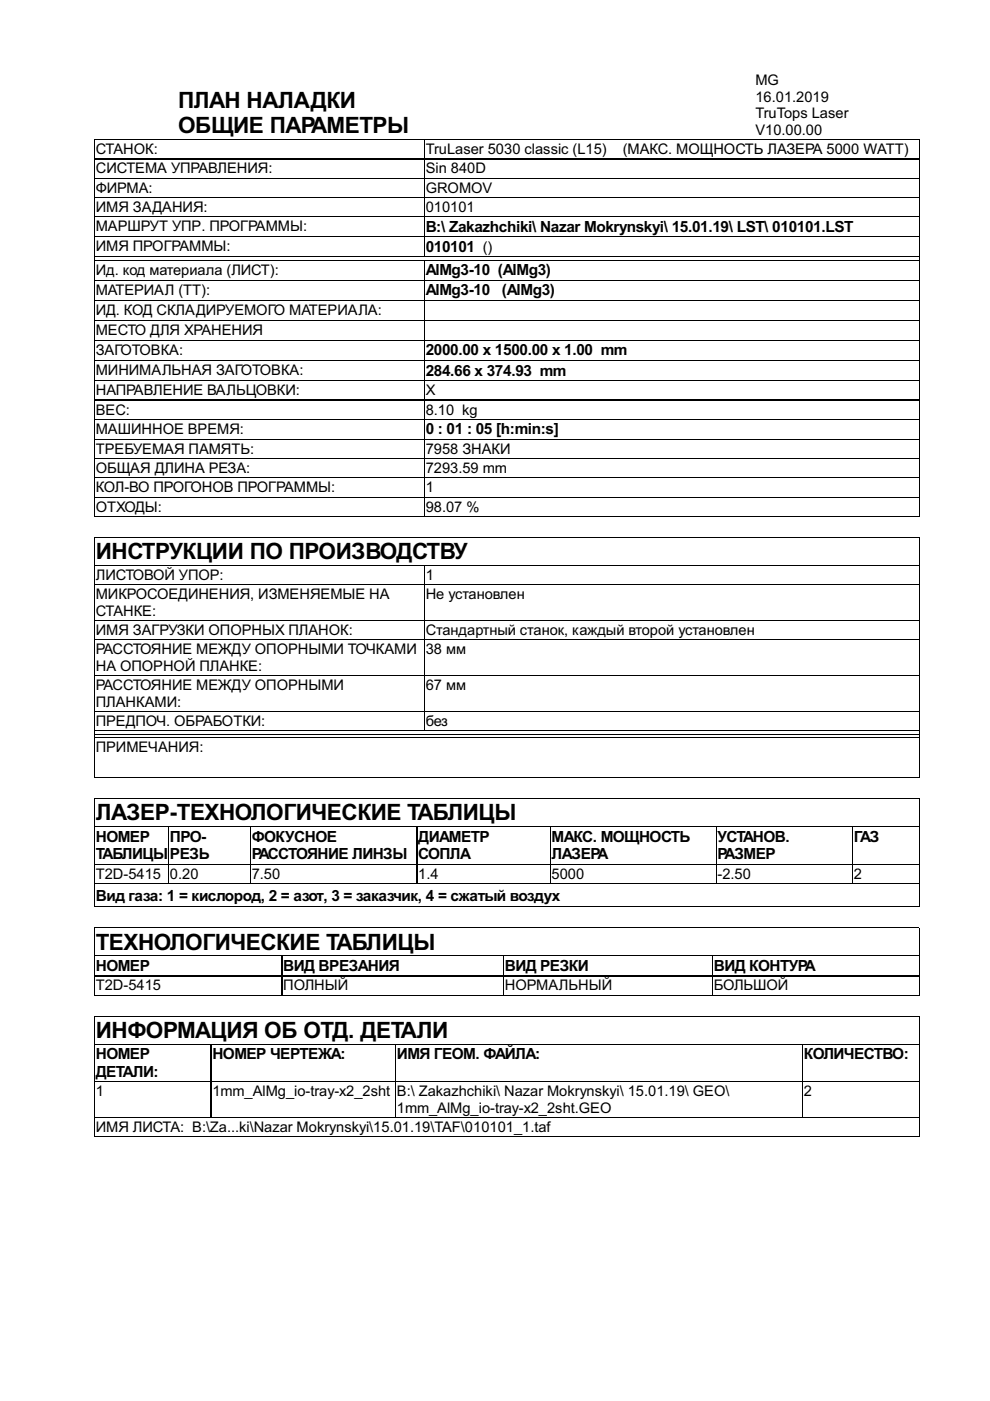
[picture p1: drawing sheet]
<svg xmlns="http://www.w3.org/2000/svg" width="210mm" height="297mm" viewBox="0 0 210 297" stroke-linecap="round" stroke-linejoin="round" font-family="sans-serif">
<defs><g id="words">
<g font-size="5.3">
<text x="37.8" y="22.9">ПЛАН НАЛАДКИ</text>
<text x="37.8" y="28.3">ОБЩИЕ ПАРАМЕТРЫ</text>
<text x="20.3" y="118.6">ИНСТРУКЦИИ ПО ПРОИЗВОДСТВУ</text>
<text x="20.3" y="173.9">ЛАЗЕР-ТЕХНОЛОГИЧЕСКИЕ ТАБЛИЦЫ</text>
<text x="20.3" y="201.3">ТЕХНОЛОГИЧЕСКИЕ ТАБЛИЦЫ</text>
<text x="20.3" y="220.1">ИНФОРМАЦИЯ ОБ ОТД. ДЕТАЛИ</text>
</g>
<g font-size="3.6">
<text x="90.3" y="49.1">B:\ Zakazhchiki\ Nazar Mokrynskyi\ 15.01.19\ LST\ 010101.LST</text>
<text x="90.3" y="53.4">010101 ()</text>
<text x="90.3" y="58.3">AlMg3-10 (AlMg3)</text>
<text x="90.3" y="62.6">AlMg3-10 (AlMg3)</text>
<text x="90.3" y="75.4">2000.00 x 1500.00 x 1.00 mm</text>
<text x="90.3" y="79.6">284.66 x 374.93 mm</text>
<text x="90.3" y="92.1">0 : 01 : 05 [h:min:s]</text>
<text x="20.3" y="178.4">НОМЕР</text>
<text x="36" y="178.4">ПРО-</text>
<text x="53.4" y="178.4">ФОКУСНОЕ</text>
<text x="88.7" y="178.4">ДИАМЕТР</text>
<text x="117" y="178.4">МАКС. МОЩНОСТЬ</text>
<text x="152.1" y="178.4">УСТАНОВ.</text>
<text x="181" y="178.4">ГАЗ</text>
<text x="20.3" y="182.1">ТАБЛИЦЫ</text>
<text x="36" y="182.1">РЕЗЬ</text>
<text x="53.4" y="182.1">РАССТОЯНИЕ ЛИНЗЫ</text>
<text x="88.7" y="182.1">СОПЛА</text>
<text x="117" y="182.1">ЛАЗЕРА</text>
<text x="152.1" y="182.1">РАЗМЕР</text>
<text x="20.3" y="191.1">Вид газа: 1 = кислород, 2 = азот, 3 = заказчик, 4 = сжатый воздух</text>
<text x="20.3" y="205.8">НОМЕР</text>
<text x="60.1" y="205.8">ВИД ВРЕЗАНИЯ</text>
<text x="107" y="205.8">ВИД РЕЗКИ</text>
<text x="151.4" y="205.8">ВИД КОНТУРА</text>
<text x="20.3" y="224.6">НОМЕР</text>
<text x="45" y="224.6">НОМЕР ЧЕРТЕЖА:</text>
<text x="84.2" y="224.6">ИМЯ ГЕОМ. ФАЙЛА:</text>
<text x="170.4" y="224.6">КОЛИЧЕСТВО:</text>
<text x="20.3" y="228.3">ДЕТАЛИ:</text>
</g>
<g font-size="3.5">
<text x="160.2" y="18.1">MG</text>
<text x="160.2" y="21.6">16.01.2019</text>
<text x="160.2" y="25.1">TruTops Laser</text>
<text x="160.2" y="28.6">V10.00.00</text>
<text x="20.3" y="32.7">СТАНОК:</text>
<text x="90.3" y="32.7">TruLaser 5030 classic (L15)</text>
<text x="132" y="32.7">(МАКС. МОЩНОСТЬ ЛАЗЕРА 5000 WATT)</text>
<text x="20.3" y="36.8">СИСТЕМА УПРАВЛЕНИЯ:</text>
<text x="20.3" y="40.9">ФИРМА:</text>
<text x="90.3" y="36.8">Sin 840D</text>
<text x="90.3" y="40.9">GROMOV</text>
<text x="20.3" y="45">ИМЯ ЗАДАНИЯ:</text>
<text x="90.3" y="45">010101</text>
<text x="20.3" y="49">МАРШРУТ УПР. ПРОГРАММЫ:</text>
<text x="20.3" y="53.3">ИМЯ ПРОГРАММЫ:</text>
<text x="20.3" y="58.3">Ид. код материала (ЛИСТ):</text>
<text x="20.3" y="62.5">МАТЕРИАЛ (TT):</text>
<text x="20.3" y="66.8">ИД. КОД СКЛАДИРУЕМОГО МАТЕРИАЛА:</text>
<text x="20.3" y="71">МЕСТО ДЛЯ ХРАНЕНИЯ</text>
<text x="20.3" y="75.3">ЗАГОТОВКА:</text>
<text x="20.3" y="79.5">МИНИМАЛЬНАЯ ЗАГОТОВКА:</text>
<text x="20.3" y="83.8">НАПРАВЛЕНИЕ ВАЛЬЦОВКИ:</text>
<text x="90.3" y="83.8">X</text>
<text x="20.3" y="87.9">ВЕС:</text>
<text x="90.3" y="87.9">8.10 kg</text>
<text x="20.3" y="92">МАШИННОЕ ВРЕМЯ:</text>
<text x="20.3" y="96.2">ТРЕБУЕМАЯ ПАМЯТЬ:</text>
<text x="20.3" y="100.3">ОБЩАЯ ДЛИНА РЕЗА:</text>
<text x="90.3" y="96.2">7958 ЗНАКИ</text>
<text x="90.3" y="100.3">7293.59 mm</text>
<text x="20.3" y="104.4">КОЛ-ВО ПРОГОНОВ ПРОГРАММЫ:</text>
<text x="90.3" y="104.4">1</text>
<text x="20.3" y="108.5">ОТХОДЫ:</text>
<text x="90.3" y="108.5">98.07 %</text>
<text x="20.3" y="123">ЛИСТОВОЙ УПОР:</text>
<text x="90.3" y="123">1</text>
<text x="20.3" y="127.1">МИКРОСОЕДИНЕНИЯ, ИЗМЕНЯЕМЫЕ НА</text>
<text x="20.3" y="130.6">СТАНКЕ:</text>
<text x="90.3" y="127.1">Не установлен</text>
<text x="20.3" y="134.7">ИМЯ ЗАГРУЗКИ ОПОРНЫХ ПЛАНОК:</text>
<text x="90.3" y="134.7">Стандартный станок, каждый второй установлен</text>
<text x="20.3" y="138.8">РАССТОЯНИЕ МЕЖДУ ОПОРНЫМИ ТОЧКАМИ</text>
<text x="20.3" y="142.3">НА ОПОРНОЙ ПЛАНКЕ:</text>
<text x="90.3" y="138.8">38 мм</text>
<text x="20.3" y="146.4">РАССТОЯНИЕ МЕЖДУ ОПОРНЫМИ</text>
<text x="20.3" y="149.9">ПЛАНКАМИ:</text>
<text x="90.3" y="146.4">67 мм</text>
<text x="20.3" y="154">ПРЕДПОЧ. ОБРАБОТКИ:</text>
<text x="90.3" y="154">без</text>
<text x="20.3" y="159.5">ПРИМЕЧАНИЯ:</text>
<text x="20.3" y="186.3">T2D-5415</text>
<text x="36" y="186.3">0.20</text>
<text x="53.4" y="186.3">7.50</text>
<text x="88.7" y="186.3">1.4</text>
<text x="117" y="186.3">5000</text>
<text x="152.1" y="186.3">-2.50</text>
<text x="181" y="186.3">2</text>
<text x="20.3" y="210">T2D-5415</text>
<text x="60.1" y="210">ПОЛНЫЙ</text>
<text x="107" y="210">НОРМАЛЬНЫЙ</text>
<text x="151.4" y="210">БОЛЬШОЙ</text>
<text x="20.3" y="232.4">1</text>
<text x="45" y="232.4">1mm_AlMg_io-tray-x2_2sht</text>
<text x="84.2" y="232.4">B:\ Zakazhchiki\ Nazar Mokrynskyi\ 15.01.19\ GEO\</text>
<text x="170.4" y="232.4">2</text>
<text x="84.2" y="235.9">1mm_AlMg_io-tray-x2_2sht.GEO</text>
<text x="20.3" y="240">ИМЯ ЛИСТА: B:\Za...ki\Nazar Mokrynskyi\15.01.19\TAF\010101_1.taf</text>
</g>
</g></defs>
<g fill="none" stroke="#000" stroke-width=".21">
<path d="M20 29.6h174.9v24.9M20 33.7h174.9M20 37.8h174.9M90 29.6v24.9M194.9 29.6h-174.9v79.9h174.9v-79.9M20 55.2h174.9v54.3M20 41.9h174.9M20 46h174.9M20 50.2h174.9M20 54.5h174.9M20 59.4h174.9M90 55.2v54.3"/>
<path d="M20 63.7h174.9M20 67.9h174.9M20 72.2h174.9M20 76.5h174.9M20 80.7h174.9M20 84.8h174.9M20 88.9h174.9M20 93.1h174.9M20 93.2h174.9M20 97.2h174.9M20 97.3h174.9M20 113.9v51h174.9"/>
<path d="M20 113.9l174.9 .1v50.9M20 101.3h174.9M20 105.4h174.9M90 119.9v35M90 119.9v35.1M194.9 114v40.9l-174.9 .1M194.9 119.9h-174.9M20 124h174.9M20 131.6h174.9M20 135.7h174.9M20 143.3h174.9M20 150.9h174.9"/>
<path d="M20 155h174.9M20 155.7h174.9M20 156.4h174.9M194.9 156.4v8.4l-174.9 .1M20 175.2h174.9M20 175.3h174.9M35.7 175.3v12M35.8 175.3v12M53.1 175.3v12M88.4 175.3v12M116.7 175.3v12M151.9 175.3v12"/>
<path d="M180.8 175.3v12M194.9 169.3v22.9l-174.9 .1M20 196.7h174.9v14.3h-174.9zM20 183.2h174.9M20 187.3h174.9M194.9 196.7v14.3M194.9 192.3v-23h-174.9v23h174.9M20 215.4v25.7l174.9-.1M20 215.4l174.9 .1v25.5M20 202.7h174.9M20 206.9h174.9M59.8 202.7v8.3"/>
<path d="M106.8 202.7v8.3M151.1 202.7v8.3M194.9 215.5v25.5h-174.9M20 229.3h174.9M20 236.9l174.9 .1M44.8 221.4v15.5M83.9 221.4v15.5M170.2 221.4v15.5M194.9 221.4h-174.9"/>
</g>
<path d="M20 54.5v.7zM194.8 54.5l.1 .7zM20 155v.7zM20 155.7v.7zM194.8 155l.1 .6zM194.8 155.7l.1 .7z" fill="#000"/>
<use href="#words"/>
</svg>
